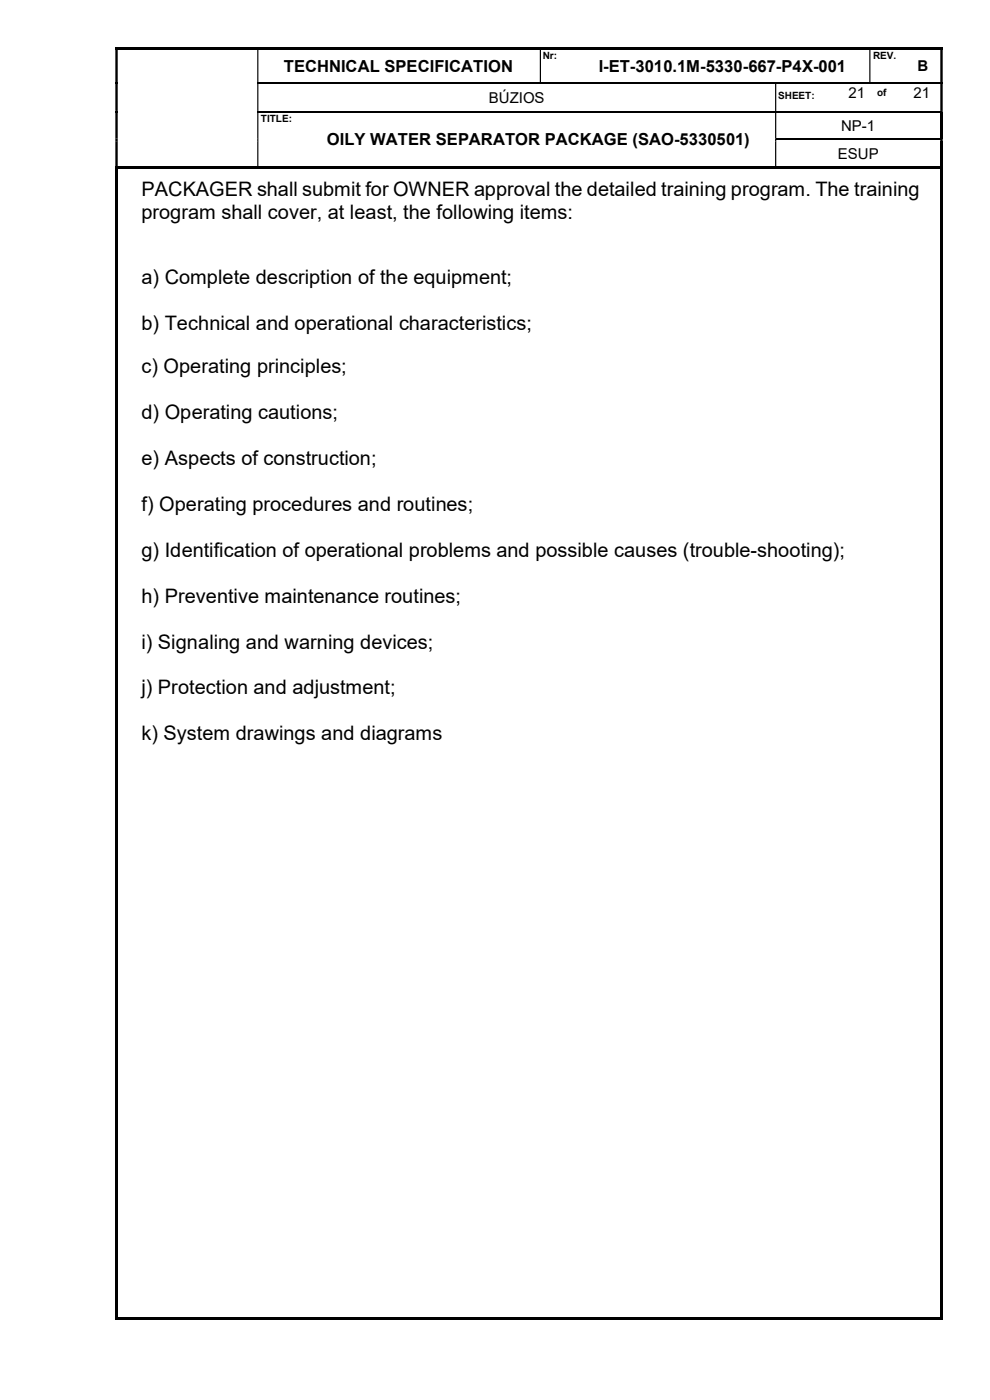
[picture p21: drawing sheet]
<svg xmlns="http://www.w3.org/2000/svg" width="210mm" height="297mm" viewBox="0 0 210 297" stroke-linecap="round" stroke-linejoin="round" font-family="sans-serif">
<defs><g id="words">
<g font-size="4.2">
<text x="30" y="41.5">PACKAGER shall submit for OWNER approval the detailed training program. The training</text>
<text x="30" y="46.4">program shall cover, at least, the following items:</text>
<text x="30" y="60.3">a) Complete description of the equipment;</text>
<text x="30" y="70.1">b) Technical and operational characteristics;</text>
<text x="30" y="79.2">c) Operating principles;</text>
<text x="30" y="88.9">d) Operating cautions;</text>
<text x="30" y="98.6">e) Aspects of construction;</text>
<text x="30" y="108.4">f) Operating procedures and routines;</text>
<text x="30" y="118.1">g) Identification of operational problems and possible causes (trouble-shooting);</text>
<text x="30" y="127.8">h) Preventive maintenance routines;</text>
<text x="30" y="137.6">i) Signaling and warning devices;</text>
<text x="30" y="147.3">j) Protection and adjustment;</text>
<text x="30" y="157.1">k) System drawings and diagrams</text>
</g>
<g font-size="3.5">
<text x="60.2" y="15.3">TECHNICAL SPECIFICATION</text>
<text x="127" y="15.3">I-ET-3010.1M-5330-667-P4X-001</text>
<text x="69.3" y="30.9">OILY WATER SEPARATOR PACKAGE (SAO-5330501)</text>
</g>
<g font-size="3.2">
<text x="194.6" y="15.2">B</text>
<text x="103.7" y="21.8">BÚZIOS</text>
<text x="180" y="20.7">21</text>
<text x="193.8" y="20.7">21</text>
<text x="178.4" y="27.7">NP-1</text>
<text x="177.8" y="33.8">ESUP</text>
</g>
<g font-size="2.1">
<text x="115.1" y="12.5">Nr:</text>
<text x="185.2" y="12.5">REV.</text>
<text x="165.1" y="21">SHEET:</text>
<text x="186.1" y="20.4">of</text>
<text x="55.3" y="25.8">TITLE:</text>
</g>
</g></defs>
<g fill="#000">
<path d="M24.5 10h.5v.5h-.5z" fill-rule="evenodd"/>
<path d="M24.5 10.5h.5v7h-.5zM54.6 10.5h.2v7h-.2zM114.5 10.5h.3v7h-.3zM184.4 10.5h.3v7h-.3zM199.5 10.5h.5v7h-.5z" fill-rule="evenodd"/>
<path d="M24.5 17.8h.5v5.7h-.5zM54.6 17.8h.2v5.7h-.2zM164.4 17.8h.3v5.7h-.3zM199.5 17.8h.5v5.7h-.5z" fill-rule="evenodd"/>
<path d="M54.6 10h59.9v.5h-59.9z" fill-rule="evenodd"/>
<path d="M114.5 10h69.9v.5h-69.9z" fill-rule="evenodd"/>
<path d="M184.4 10h15.1v.5h-15.1z" fill-rule="evenodd"/>
<path d="M199.5 10h.5v.5h-.5z" fill-rule="evenodd"/>
<path d="M24.5 29.4h.5v.6h-.5zM54.6 29.4h.2v.6h-.2zM164.4 29.4h.3v.6h-.3z" fill-rule="evenodd"/>
<path d="M24.5 35.9h.5v244.1h-.5z" fill-rule="evenodd"/>
<path d="M25 35.3h139.9v.6h-139.9z" fill-rule="evenodd"/>
<path d="M199.5 23.5h.5v.3h-.5zM24.5 23.8h.5v5.6h-.5zM54.6 23.8h.2v5.6h-.2zM164.4 23.8h.3v5.6h-.3z" fill-rule="evenodd"/>
<path d="M199.5 29.4h.5v.6h-.5zM24.5 30h.5v5.3h-.5zM54.6 30h.2v5.3h-.2zM164.4 30h.3v5.3h-.3z" fill-rule="evenodd"/>
<path d="M199.5 35.9h.5v244.1h-.5z" fill-rule="evenodd"/>
<path d="M24.5 279.5h175v.5h-175z" fill-rule="evenodd"/>
</g>
<path d="M24.5 17.5h.5v.3h-.5zM25 10h29.6v.5h-29.6zM54.6 10.5h.2zM114.5 10.5h.3zM184.4 10.5h.3zM24.5 23.5h.5v.3h-.5zM24.5 35.3h.5v.6h-.5zM164.9 35.3h34.6v.6h-34.6zM199.5 23.8h.5v5.6h-.5zM199.5 30h.5v5.3h-.5zM199.5 35.3h.5v.6h-.5zM199.5 279.5h.5v.5h-.5z" fill="#000"/>
<path d="M54.6 17.7h145.4M54.6 23.7h144.9M164.7 29.5h34.8" fill="none" stroke="#000" stroke-width=".25"/>
<use href="#words"/>
</svg>
